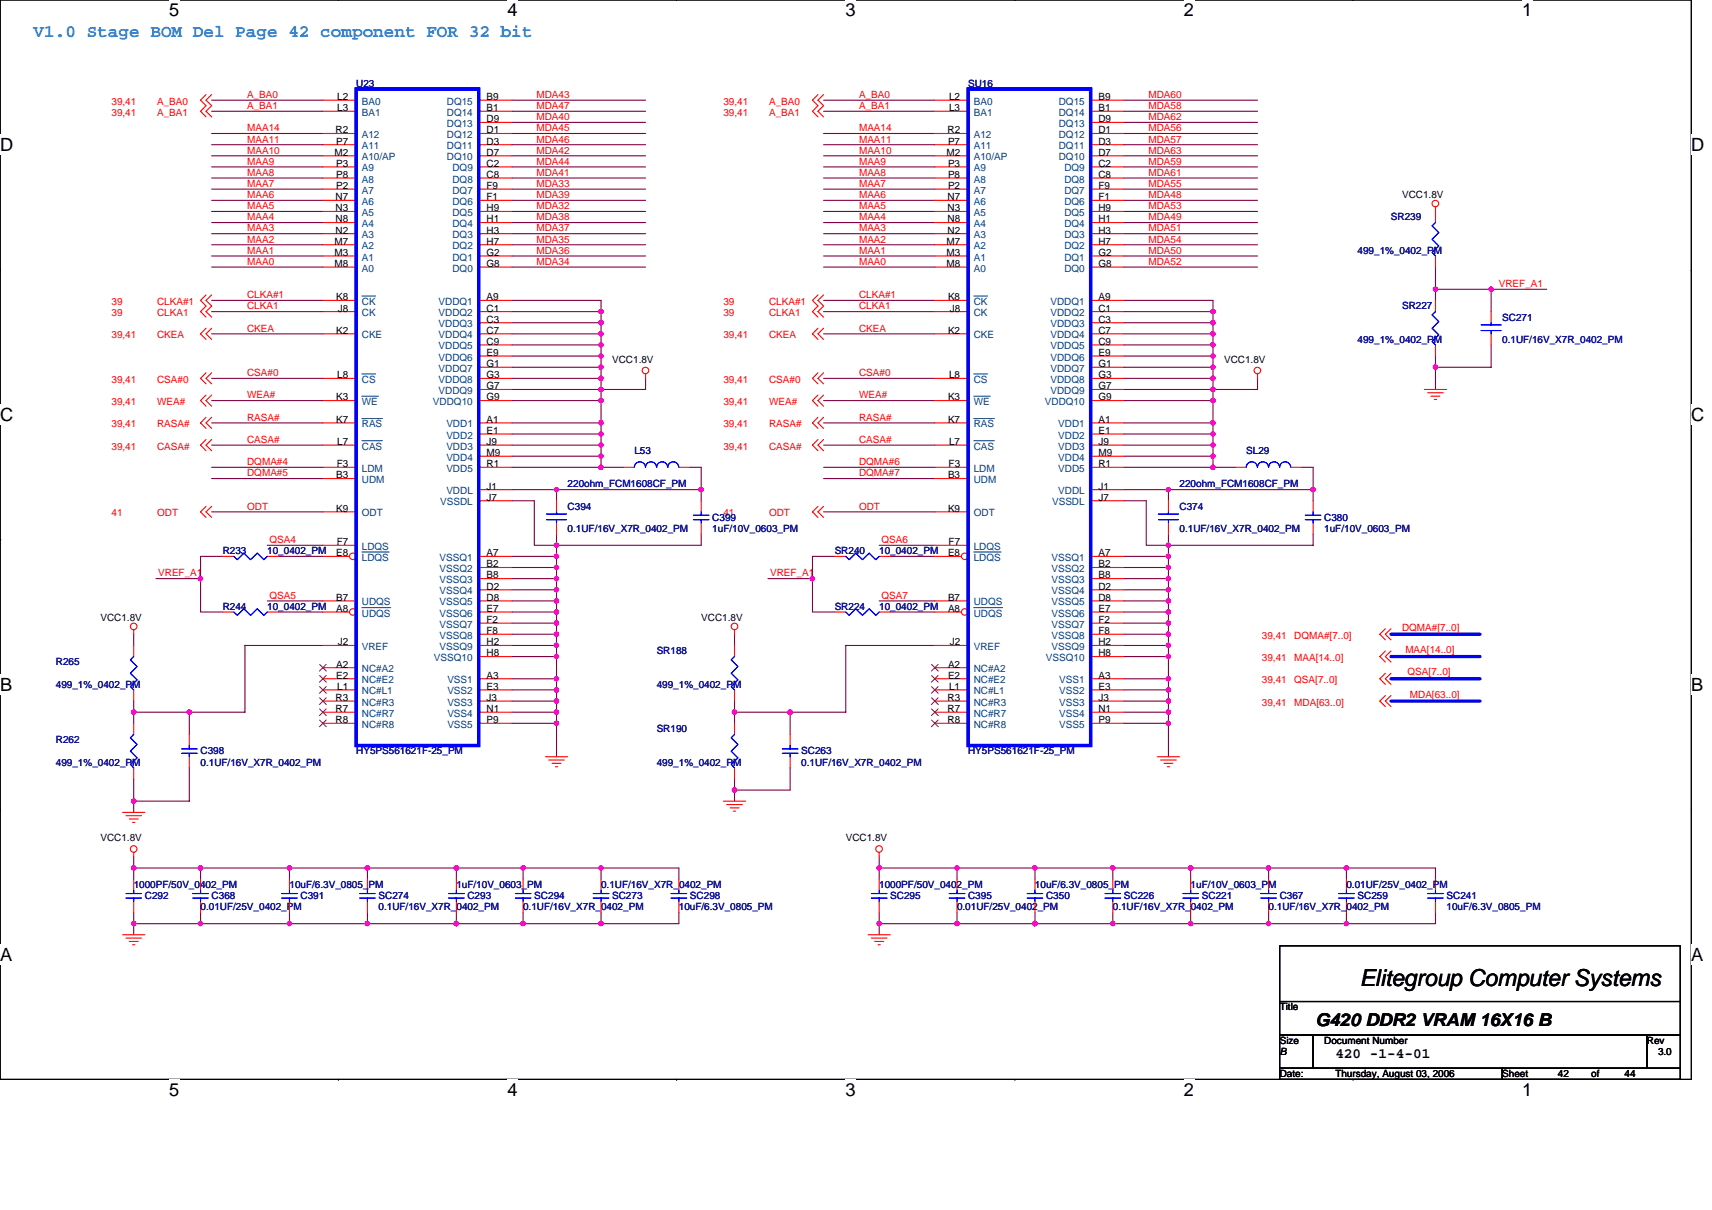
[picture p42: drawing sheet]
<svg xmlns="http://www.w3.org/2000/svg" width="297mm" height="210mm" viewBox="0 0 297 210" stroke-linecap="round" stroke-linejoin="round" font-family="sans-serif">
<defs><g id="words">
<text font-size="4" x="235.9" y="171">Elitegroup Computer Systems</text>
<g font-size="3.2">
<text x="29.4" y="2.8">5</text>
<text x="88" y="2.8">4</text>
<text x="146.7" y="2.8">3</text>
<text x="205.4" y="2.8">2</text>
<text x="264.1" y="2.8">1</text>
<text x="0" y="26.2">D</text>
<text x="293.5" y="26.2">D</text>
<text x="0" y="73">C</text>
<text x="293.5" y="73">C</text>
<text x="0" y="119.8">B</text>
<text x="293.5" y="119.8">B</text>
<text x="0" y="166.6">A</text>
<text x="293.5" y="166.6">A</text>
<text x="29.4" y="190.1">5</text>
<text x="88" y="190.1">4</text>
<text x="146.7" y="190.1">3</text>
<text x="205.4" y="190.1">2</text>
<text x="264.1" y="190.1">1</text>
</g>
<text font-size="3.1" fill="#0080ff" x="5.8" y="6.4">V1.0 Stage BOM Del Page 42 component FOR 32 bit</text>
<text font-size="3.1" x="228.2" y="177.9">G420 DDR2 VRAM 16X16 B</text>
<text font-size="2.5" x="231.7" y="183.6">420 -1-4-01</text>
<g font-size="1.7" fill="#f00">
<text x="42.9" y="17">A_BA0</text>
<text x="93.1" y="17">MDA43</text>
<text x="149.1" y="17">A_BA0</text>
<text x="199.3" y="17">MDA60</text>
<text x="19.3" y="18.1">39,41</text>
<text x="19.3" y="20.1">39,41</text>
<text x="27.3" y="18.1">A_BA0</text>
<text x="27.3" y="20.1">A_BA1</text>
<text x="42.9" y="18.9">A_BA1</text>
<text x="42.9" y="22.8">MAA14</text>
<text x="93.1" y="22.8">MDA45</text>
<text x="93.1" y="20.8">MDA40</text>
<text x="93.1" y="18.9">MDA47</text>
<text x="125.5" y="18.1">39,41</text>
<text x="125.5" y="20.1">39,41</text>
<text x="133.4" y="18.1">A_BA0</text>
<text x="133.4" y="20.1">A_BA1</text>
<text x="149.1" y="18.9">A_BA1</text>
<text x="149.1" y="22.8">MAA14</text>
<text x="199.3" y="22.8">MDA56</text>
<text x="199.3" y="20.8">MDA62</text>
<text x="199.3" y="18.9">MDA58</text>
<text x="42.9" y="26.6">MAA10</text>
<text x="42.9" y="28.6">MAA9</text>
<text x="42.9" y="24.7">MAA11</text>
<text x="93.1" y="24.7">MDA46</text>
<text x="93.1" y="26.6">MDA42</text>
<text x="93.1" y="28.6">MDA44</text>
<text x="149.1" y="26.6">MAA10</text>
<text x="149.1" y="28.6">MAA9</text>
<text x="149.1" y="24.7">MAA11</text>
<text x="199.3" y="26.6">MDA63</text>
<text x="199.3" y="28.6">MDA59</text>
<text x="199.3" y="24.7">MDA57</text>
<text x="42.9" y="30.5">MAA8</text>
<text x="42.9" y="32.4">MAA7</text>
<text x="42.9" y="34.4">MAA6</text>
<text x="93.1" y="34.4">MDA39</text>
<text x="93.1" y="32.4">MDA33</text>
<text x="93.1" y="30.5">MDA41</text>
<text x="149.1" y="30.5">MAA8</text>
<text x="149.1" y="32.4">MAA7</text>
<text x="149.1" y="34.4">MAA6</text>
<text x="199.3" y="30.5">MDA61</text>
<text x="199.3" y="32.4">MDA55</text>
<text x="199.3" y="34.4">MDA48</text>
<text x="42.9" y="40.2">MAA3</text>
<text x="42.9" y="38.2">MAA4</text>
<text x="42.9" y="36.3">MAA5</text>
<text x="93.1" y="36.3">MDA32</text>
<text x="93.1" y="38.2">MDA38</text>
<text x="93.1" y="40.2">MDA37</text>
<text x="149.1" y="40.2">MAA3</text>
<text x="149.1" y="38.2">MAA4</text>
<text x="149.1" y="36.3">MAA5</text>
<text x="199.3" y="36.3">MDA53</text>
<text x="199.3" y="38.2">MDA49</text>
<text x="199.3" y="40.2">MDA51</text>
<text x="42.9" y="42.1">MAA2</text>
<text x="42.9" y="44">MAA1</text>
<text x="42.9" y="46">MAA0</text>
<text x="93.1" y="44">MDA36</text>
<text x="93.1" y="42.1">MDA35</text>
<text x="93.1" y="46">MDA34</text>
<text x="149.1" y="42.1">MAA2</text>
<text x="149.1" y="44">MAA1</text>
<text x="149.1" y="46">MAA0</text>
<text x="199.3" y="44">MDA50</text>
<text x="199.3" y="42.1">MDA54</text>
<text x="199.3" y="46">MDA52</text>
<text x="19.3" y="52.9">39</text>
<text x="27.3" y="52.9">CLKA#1</text>
<text x="42.9" y="51.7">CLKA#1</text>
<text x="42.9" y="53.7">CLKA1</text>
<text x="125.5" y="52.9">39</text>
<text x="133.4" y="52.9">CLKA#1</text>
<text x="149.1" y="51.7">CLKA#1</text>
<text x="149.1" y="53.7">CLKA1</text>
<text x="260.1" y="49.8">VREF_A1</text>
<text x="19.3" y="54.8">39</text>
<text x="19.3" y="58.7">39,41</text>
<text x="27.3" y="54.8">CLKA1</text>
<text x="27.3" y="58.7">CKEA</text>
<text x="42.9" y="57.5">CKEA</text>
<text x="125.5" y="58.7">39,41</text>
<text x="125.5" y="54.8">39</text>
<text x="133.4" y="58.7">CKEA</text>
<text x="133.4" y="54.8">CLKA1</text>
<text x="149.1" y="57.5">CKEA</text>
<text x="42.9" y="65.3">CSA#0</text>
<text x="149.1" y="65.3">CSA#0</text>
<text x="19.3" y="66.4">39,41</text>
<text x="19.3" y="70.3">39,41</text>
<text x="27.3" y="66.4">CSA#0</text>
<text x="27.3" y="70.3">WEA#</text>
<text x="42.9" y="69.1">WEA#</text>
<text x="125.5" y="66.4">39,41</text>
<text x="125.5" y="70.3">39,41</text>
<text x="133.4" y="66.4">CSA#0</text>
<text x="133.4" y="70.3">WEA#</text>
<text x="149.1" y="69.1">WEA#</text>
<text x="19.3" y="74.1">39,41</text>
<text x="19.3" y="78">39,41</text>
<text x="27.3" y="74.1">RASA#</text>
<text x="27.3" y="78">CASA#</text>
<text x="42.9" y="73">RASA#</text>
<text x="42.9" y="76.8">CASA#</text>
<text x="125.5" y="74.1">39,41</text>
<text x="125.5" y="78">39,41</text>
<text x="133.4" y="74.1">RASA#</text>
<text x="133.4" y="78">CASA#</text>
<text x="149.1" y="73">RASA#</text>
<text x="149.1" y="76.8">CASA#</text>
<text x="42.9" y="80.7">DQMA#4</text>
<text x="42.9" y="82.6">DQMA#5</text>
<text x="149.1" y="80.7">DQMA#6</text>
<text x="149.1" y="82.6">DQMA#7</text>
<text x="19.3" y="89.6">41</text>
<text x="27.3" y="89.6">ODT</text>
<text x="42.9" y="88.4">ODT</text>
<text x="125.5" y="89.6">41</text>
<text x="133.4" y="89.6">ODT</text>
<text x="149.1" y="88.4">ODT</text>
<text x="46.8" y="94.2">QSA4</text>
<text x="152.9" y="94.2">QSA6</text>
<text x="27.4" y="100">VREF_A1</text>
<text x="133.6" y="100">VREF_A1</text>
<text x="46.8" y="103.9">QSA5</text>
<text x="152.9" y="103.9">QSA7</text>
<text x="218.9" y="110.8">39,41</text>
<text x="224.6" y="110.8">DQMA#[7..0]</text>
<text x="243.3" y="109.5">DQMA#[7..0]</text>
<text x="243.8" y="113.3">MAA[14..0]</text>
<text x="218.9" y="114.7">39,41</text>
<text x="218.9" y="118.5">39,41</text>
<text x="224.6" y="114.7">MAA[14..0]</text>
<text x="224.6" y="118.5">QSA[7..0]</text>
<text x="244.2" y="117.2">QSA[7..0]</text>
<text x="218.9" y="122.4">39,41</text>
<text x="224.6" y="122.4">MDA[63..0]</text>
<text x="244.6" y="121.1">MDA[63..0]</text>
</g>
<g font-size="1.7">
<text x="58.5" y="17.4">L2</text>
<text x="84.4" y="17.4">B9</text>
<text x="164.7" y="17.4">L2</text>
<text x="190.6" y="17.4">B9</text>
<text x="58.2" y="23.1">R2</text>
<text x="58.5" y="19.3">L3</text>
<text x="84.4" y="19.3">B1</text>
<text x="84.4" y="21.2">D9</text>
<text x="84.4" y="23.1">D1</text>
<text x="164.4" y="23.1">R2</text>
<text x="164.7" y="19.3">L3</text>
<text x="190.6" y="19.3">B1</text>
<text x="190.6" y="21.2">D9</text>
<text x="190.6" y="23.1">D1</text>
<text x="58.1" y="27">M2</text>
<text x="58.3" y="25.1">P7</text>
<text x="58.3" y="28.9">P3</text>
<text x="84.4" y="25.1">D3</text>
<text x="84.4" y="27">D7</text>
<text x="84.4" y="28.9">C2</text>
<text x="164.2" y="27">M2</text>
<text x="164.5" y="25.1">P7</text>
<text x="164.5" y="28.9">P3</text>
<text x="190.6" y="25.1">D3</text>
<text x="190.6" y="27">D7</text>
<text x="190.6" y="28.9">C2</text>
<text x="58.2" y="34.7">N7</text>
<text x="58.3" y="30.9">P8</text>
<text x="58.3" y="32.8">P2</text>
<text x="84.4" y="30.9">C8</text>
<text x="84.4" y="32.8">F9</text>
<text x="84.4" y="34.7">F1</text>
<text x="164.4" y="34.7">N7</text>
<text x="164.5" y="30.9">P8</text>
<text x="164.5" y="32.8">P2</text>
<text x="190.6" y="30.9">C8</text>
<text x="190.6" y="32.8">F9</text>
<text x="190.6" y="34.7">F1</text>
<text x="243.3" y="34.4">VCC1.8V</text>
<text x="58.2" y="36.7">N3</text>
<text x="58.2" y="38.6">N8</text>
<text x="58.2" y="40.5">N2</text>
<text x="84.4" y="36.7">H9</text>
<text x="84.4" y="38.6">H1</text>
<text x="84.4" y="40.5">H3</text>
<text x="164.4" y="36.7">N3</text>
<text x="164.4" y="38.6">N8</text>
<text x="164.4" y="40.5">N2</text>
<text x="190.6" y="36.7">H9</text>
<text x="190.6" y="38.6">H1</text>
<text x="190.6" y="40.5">H3</text>
<text x="58.1" y="46.3">M8</text>
<text x="58.1" y="44.4">M3</text>
<text x="58.1" y="42.4">M7</text>
<text x="84.4" y="42.4">H7</text>
<text x="84.4" y="44.4">G2</text>
<text x="84.4" y="46.3">G8</text>
<text x="164.2" y="46.3">M8</text>
<text x="164.2" y="44.4">M3</text>
<text x="164.2" y="42.4">M7</text>
<text x="190.6" y="42.4">H7</text>
<text x="190.6" y="44.4">G2</text>
<text x="190.6" y="46.3">G8</text>
<text x="58.3" y="52.1">K8</text>
<text x="84.4" y="52.1">A9</text>
<text x="164.5" y="52.1">K8</text>
<text x="190.6" y="52.1">A9</text>
<text x="58.3" y="57.9">K2</text>
<text x="58.6" y="54">J8</text>
<text x="84.4" y="54">C1</text>
<text x="84.4" y="56">C3</text>
<text x="84.4" y="57.9">C7</text>
<text x="84.4" y="59.8">C9</text>
<text x="164.5" y="57.9">K2</text>
<text x="164.8" y="54">J8</text>
<text x="190.6" y="54">C1</text>
<text x="190.6" y="56">C3</text>
<text x="190.6" y="57.9">C7</text>
<text x="190.6" y="59.8">C9</text>
<text x="58.5" y="65.6">L8</text>
<text x="84.4" y="61.7">E9</text>
<text x="84.4" y="63.7">G1</text>
<text x="84.4" y="65.6">G3</text>
<text x="106.2" y="62.9">VCC1.8V</text>
<text x="164.7" y="65.6">L8</text>
<text x="190.6" y="61.7">E9</text>
<text x="190.6" y="63.7">G1</text>
<text x="190.6" y="65.6">G3</text>
<text x="212.4" y="62.9">VCC1.8V</text>
<text x="58.3" y="69.5">K3</text>
<text x="84.4" y="67.5">G7</text>
<text x="84.4" y="69.5">G9</text>
<text x="164.5" y="69.5">K3</text>
<text x="190.6" y="67.5">G7</text>
<text x="190.6" y="69.5">G9</text>
<text x="58.3" y="73.3">K7</text>
<text x="58.5" y="77.2">L7</text>
<text x="84.4" y="73.3">A1</text>
<text x="84.4" y="75.3">E1</text>
<text x="84.4" y="77.2">J9</text>
<text x="164.5" y="73.3">K7</text>
<text x="164.7" y="77.2">L7</text>
<text x="190.6" y="73.3">A1</text>
<text x="190.6" y="75.3">E1</text>
<text x="190.6" y="77.2">J9</text>
<text x="58.3" y="83">B3</text>
<text x="58.4" y="81">F3</text>
<text x="84.4" y="79.1">M9</text>
<text x="84.4" y="81">R1</text>
<text x="164.5" y="83">B3</text>
<text x="164.6" y="81">F3</text>
<text x="190.6" y="79.1">M9</text>
<text x="190.6" y="81">R1</text>
<text x="58.3" y="88.8">K9</text>
<text x="84.4" y="86.8">J7</text>
<text x="84.4" y="84.9">J1</text>
<text x="164.5" y="88.8">K9</text>
<text x="190.6" y="86.8">J7</text>
<text x="190.6" y="84.9">J1</text>
<text x="58.4" y="94.6">F7</text>
<text x="164.6" y="94.6">F7</text>
<text x="58.3" y="96.5">E8</text>
<text x="84.4" y="96.5">A7</text>
<text x="84.4" y="98.4">B2</text>
<text x="84.4" y="100.4">B8</text>
<text x="164.5" y="96.5">E8</text>
<text x="190.6" y="96.5">A7</text>
<text x="190.6" y="98.4">B2</text>
<text x="190.6" y="100.4">B8</text>
<text x="17.4" y="107.7">VCC1.8V</text>
<text x="58.3" y="106.2">A8</text>
<text x="58.3" y="104.2">B7</text>
<text x="84.4" y="102.3">D2</text>
<text x="84.4" y="104.2">D8</text>
<text x="84.4" y="106.2">E7</text>
<text x="121.7" y="107.7">VCC1.8V</text>
<text x="164.5" y="106.2">A8</text>
<text x="164.5" y="104.2">B7</text>
<text x="190.6" y="102.3">D2</text>
<text x="190.6" y="104.2">D8</text>
<text x="190.6" y="106.2">E7</text>
<text x="58.6" y="112">J2</text>
<text x="84.4" y="108.1">F2</text>
<text x="84.4" y="110">F8</text>
<text x="84.4" y="112">H2</text>
<text x="84.4" y="113.9">H8</text>
<text x="164.8" y="112">J2</text>
<text x="190.6" y="108.1">F2</text>
<text x="190.6" y="110">F8</text>
<text x="190.6" y="112">H2</text>
<text x="190.6" y="113.9">H8</text>
<text x="58.3" y="115.8">A2</text>
<text x="58.3" y="117.7">E2</text>
<text x="58.5" y="119.7">L1</text>
<text x="84.4" y="117.7">A3</text>
<text x="84.4" y="119.7">E3</text>
<text x="164.5" y="115.8">A2</text>
<text x="164.5" y="117.7">E2</text>
<text x="164.7" y="119.7">L1</text>
<text x="190.6" y="117.7">A3</text>
<text x="190.6" y="119.7">E3</text>
<text x="58.2" y="125.5">R8</text>
<text x="58.2" y="121.6">R3</text>
<text x="58.2" y="123.5">R7</text>
<text x="84.4" y="121.6">J3</text>
<text x="84.4" y="123.5">N1</text>
<text x="84.4" y="125.5">P9</text>
<text x="164.4" y="125.5">R8</text>
<text x="164.4" y="121.6">R3</text>
<text x="164.4" y="123.5">R7</text>
<text x="190.6" y="121.6">J3</text>
<text x="190.6" y="123.5">N1</text>
<text x="190.6" y="125.5">P9</text>
<text x="17.4" y="145.9">VCC1.8V</text>
<text x="146.7" y="145.9">VCC1.8V</text>
<text x="222" y="175.3">Title</text>
<text x="222" y="181.1">Size</text>
<text x="222" y="183">B</text>
<text x="229.8" y="181.1">Document Number</text>
<text x="285.7" y="181.1">Rev</text>
<text x="287.7" y="183">3.0</text>
<text x="222" y="186.9">Date:</text>
<text x="231.7" y="186.9">Thursday, August 03, 2006</text>
<text x="260.6" y="186.9">Sheet</text>
<text x="270.3" y="186.9">42</text>
<text x="276.1" y="186.9">of</text>
<text x="281.9" y="186.9">44</text>
</g>
<g font-size="1.7" fill="#000080">
<text x="61.8" y="15">U23</text>
<text x="168" y="15">SU16</text>
<text x="241.3" y="38.2">SR239</text>
<text x="235.5" y="44">499_1%_0402_PM</text>
<text x="243.3" y="53.7">SR227</text>
<text x="235.5" y="59.5">499_1%_0402_PM</text>
<text x="260.6" y="55.6">SC271</text>
<text x="260.6" y="59.5">0.1UF/16V_X7R_0402_PM</text>
<text x="110.1" y="78.8">L53</text>
<text x="216.2" y="78.8">SL29</text>
<text x="98.5" y="88.4">C394</text>
<text x="98.5" y="84.6">220ohm_FCM1608CF_PM</text>
<text x="204.7" y="88.4">C374</text>
<text x="204.7" y="84.6">220ohm_FCM1608CF_PM</text>
<text x="98.5" y="92.3">0.1UF/16V_X7R_0402_PM</text>
<text x="123.6" y="90.3">C399</text>
<text x="123.6" y="92.3">1uF/10V_0603_PM</text>
<text x="204.7" y="92.3">0.1UF/16V_X7R_0402_PM</text>
<text x="229.8" y="90.3">C380</text>
<text x="229.8" y="92.3">1uF/10V_0603_PM</text>
<text x="38.6" y="96.1">R233</text>
<text x="46.4" y="96.1">10_0402_PM</text>
<text x="144.8" y="96.1">SR240</text>
<text x="152.5" y="96.1">10_0402_PM</text>
<text x="38.6" y="105.8">R244</text>
<text x="46.4" y="105.8">10_0402_PM</text>
<text x="144.8" y="105.8">SR224</text>
<text x="152.5" y="105.8">10_0402_PM</text>
<text x="113.9" y="113.5">SR188</text>
<text x="9.7" y="115.4">R265</text>
<text x="9.7" y="119.3">499_1%_0402_PM</text>
<text x="113.9" y="119.3">499_1%_0402_PM</text>
<text x="9.7" y="128.9">R262</text>
<text x="34.8" y="130.9">C398</text>
<text x="61.8" y="130.9">HY5PS561621F-25_PM</text>
<text x="113.9" y="127">SR190</text>
<text x="139" y="130.9">SC263</text>
<text x="168" y="130.9">HY5PS561621F-25_PM</text>
<text x="9.7" y="132.8">499_1%_0402_PM</text>
<text x="34.8" y="132.8">0.1UF/16V_X7R_0402_PM</text>
<text x="113.9" y="132.8">499_1%_0402_PM</text>
<text x="139" y="132.8">0.1UF/16V_X7R_0402_PM</text>
<text x="23.2" y="154.1">1000PF/50V_0402_PM</text>
<text x="25.1" y="156">C292</text>
<text x="36.7" y="156">C368</text>
<text x="50.2" y="154.1">10uF/6.3V_0805_PM</text>
<text x="52.2" y="156">C391</text>
<text x="65.7" y="156">SC274</text>
<text x="79.2" y="154.1">1uF/10V_0603_PM</text>
<text x="81.1" y="156">C293</text>
<text x="92.7" y="156">SC294</text>
<text x="104.3" y="154.1">0.1UF/16V_X7R_0402_PM</text>
<text x="106.2" y="156">SC273</text>
<text x="119.7" y="156">SC298</text>
<text x="152.5" y="154.1">1000PF/50V_0402_PM</text>
<text x="154.5" y="156">SC295</text>
<text x="168" y="156">C395</text>
<text x="179.6" y="154.1">10uF/6.3V_0805_PM</text>
<text x="181.5" y="156">C350</text>
<text x="195" y="156">SC226</text>
<text x="206.6" y="154.1">1uF/10V_0603_PM</text>
<text x="208.5" y="156">SC221</text>
<text x="222" y="156">C367</text>
<text x="233.6" y="154.1">0.01UF/25V_0402_PM</text>
<text x="235.5" y="156">SC259</text>
<text x="251" y="156">SC241</text>
<text x="34.8" y="157.9">0.01UF/25V_0402_PM</text>
<text x="65.7" y="157.9">0.1UF/16V_X7R_0402_PM</text>
<text x="90.8" y="157.9">0.1UF/16V_X7R_0402_PM</text>
<text x="117.8" y="157.9">10uF/6.3V_0805_PM</text>
<text x="166" y="157.9">0.01UF/25V_0402_PM</text>
<text x="193.1" y="157.9">0.1UF/16V_X7R_0402_PM</text>
<text x="220.1" y="157.9">0.1UF/16V_X7R_0402_PM</text>
<text x="251" y="157.9">10uF/6.3V_0805_PM</text>
</g>
<g font-size="1.7" fill="#004080">
<text x="62.8" y="20.1">BA1</text>
<text x="62.8" y="18.2">BA0</text>
<text x="62.8" y="23.9">A12</text>
<text x="77.5" y="20.1">DQ14</text>
<text x="77.5" y="22">DQ13</text>
<text x="77.5" y="23.9">DQ12</text>
<text x="77.5" y="18.2">DQ15</text>
<text x="168.9" y="20.1">BA1</text>
<text x="168.9" y="18.2">BA0</text>
<text x="168.9" y="23.9">A12</text>
<text x="183.7" y="20.1">DQ14</text>
<text x="183.7" y="22">DQ13</text>
<text x="183.7" y="23.9">DQ12</text>
<text x="183.7" y="18.2">DQ15</text>
<text x="62.8" y="25.9">A11</text>
<text x="62.8" y="27.8">A10/AP</text>
<text x="62.8" y="29.7">A9</text>
<text x="77.5" y="25.9">DQ11</text>
<text x="77.5" y="27.8">DQ10</text>
<text x="78.5" y="29.7">DQ9</text>
<text x="168.9" y="25.9">A11</text>
<text x="168.9" y="27.8">A10/AP</text>
<text x="168.9" y="29.7">A9</text>
<text x="183.7" y="25.9">DQ11</text>
<text x="183.7" y="27.8">DQ10</text>
<text x="184.7" y="29.7">DQ9</text>
<text x="62.8" y="31.7">A8</text>
<text x="62.8" y="33.6">A7</text>
<text x="62.8" y="35.5">A6</text>
<text x="78.5" y="31.7">DQ8</text>
<text x="78.5" y="33.6">DQ7</text>
<text x="78.5" y="35.5">DQ6</text>
<text x="168.9" y="31.7">A8</text>
<text x="168.9" y="33.6">A7</text>
<text x="168.9" y="35.5">A6</text>
<text x="184.7" y="31.7">DQ8</text>
<text x="184.7" y="33.6">DQ7</text>
<text x="184.7" y="35.5">DQ6</text>
<text x="62.8" y="37.5">A5</text>
<text x="62.8" y="39.4">A4</text>
<text x="62.8" y="41.3">A3</text>
<text x="78.5" y="37.5">DQ5</text>
<text x="78.5" y="39.4">DQ4</text>
<text x="78.5" y="41.3">DQ3</text>
<text x="168.9" y="37.5">A5</text>
<text x="168.9" y="39.4">A4</text>
<text x="168.9" y="41.3">A3</text>
<text x="184.7" y="37.5">DQ5</text>
<text x="184.7" y="39.4">DQ4</text>
<text x="184.7" y="41.3">DQ3</text>
<text x="62.8" y="47.1">A0</text>
<text x="62.8" y="45.2">A1</text>
<text x="62.8" y="43.2">A2</text>
<text x="78.5" y="43.2">DQ2</text>
<text x="78.5" y="45.2">DQ1</text>
<text x="78.5" y="47.1">DQ0</text>
<text x="168.9" y="47.1">A0</text>
<text x="168.9" y="45.2">A1</text>
<text x="168.9" y="43.2">A2</text>
<text x="184.7" y="43.2">DQ2</text>
<text x="184.7" y="45.2">DQ1</text>
<text x="184.7" y="47.1">DQ0</text>
<text x="62.8" y="52.9">CK</text>
<text x="76.1" y="52.9">VDDQ1</text>
<text x="168.9" y="52.9">CK</text>
<text x="182.3" y="52.9">VDDQ1</text>
<text x="62.8" y="58.7">CKE</text>
<text x="62.8" y="54.8">CK</text>
<text x="76.1" y="54.8">VDDQ2</text>
<text x="76.1" y="56.8">VDDQ3</text>
<text x="76.1" y="58.7">VDDQ4</text>
<text x="168.9" y="58.7">CKE</text>
<text x="168.9" y="54.8">CK</text>
<text x="182.3" y="54.8">VDDQ2</text>
<text x="182.3" y="56.8">VDDQ3</text>
<text x="182.3" y="58.7">VDDQ4</text>
<text x="76.1" y="60.6">VDDQ5</text>
<text x="76.1" y="62.5">VDDQ6</text>
<text x="76.1" y="64.5">VDDQ7</text>
<text x="182.3" y="60.6">VDDQ5</text>
<text x="182.3" y="62.5">VDDQ6</text>
<text x="182.3" y="64.5">VDDQ7</text>
<text x="62.8" y="66.4">CS</text>
<text x="62.8" y="70.3">WE</text>
<text x="75.1" y="70.3">VDDQ10</text>
<text x="76.1" y="66.4">VDDQ8</text>
<text x="76.1" y="68.3">VDDQ9</text>
<text x="168.9" y="66.4">CS</text>
<text x="168.9" y="70.3">WE</text>
<text x="181.3" y="70.3">VDDQ10</text>
<text x="182.3" y="66.4">VDDQ8</text>
<text x="182.3" y="68.3">VDDQ9</text>
<text x="62.8" y="74.1">RAS</text>
<text x="62.8" y="78">CAS</text>
<text x="77.4" y="74.1">VDD1</text>
<text x="77.4" y="76.1">VDD2</text>
<text x="77.4" y="78">VDD3</text>
<text x="168.9" y="74.1">RAS</text>
<text x="168.9" y="78">CAS</text>
<text x="183.6" y="74.1">VDD1</text>
<text x="183.6" y="76.1">VDD2</text>
<text x="183.6" y="78">VDD3</text>
<text x="62.8" y="81.9">LDM</text>
<text x="62.8" y="83.8">UDM</text>
<text x="77.4" y="79.9">VDD4</text>
<text x="77.4" y="81.9">VDD5</text>
<text x="168.9" y="81.9">LDM</text>
<text x="168.9" y="83.8">UDM</text>
<text x="183.6" y="79.9">VDD4</text>
<text x="183.6" y="81.9">VDD5</text>
<text x="62.8" y="89.6">ODT</text>
<text x="76.4" y="87.7">VSSDL</text>
<text x="77.4" y="85.7">VDDL</text>
<text x="168.9" y="89.6">ODT</text>
<text x="182.5" y="87.7">VSSDL</text>
<text x="183.6" y="85.7">VDDL</text>
<text x="62.8" y="95.4">LDQS</text>
<text x="168.9" y="95.4">LDQS</text>
<text x="62.8" y="97.3">LDQS</text>
<text x="76.3" y="97.3">VSSQ1</text>
<text x="76.3" y="99.2">VSSQ2</text>
<text x="76.3" y="101.2">VSSQ3</text>
<text x="168.9" y="97.3">LDQS</text>
<text x="182.4" y="97.3">VSSQ1</text>
<text x="182.4" y="99.2">VSSQ2</text>
<text x="182.4" y="101.2">VSSQ3</text>
<text x="62.8" y="107">UDQS</text>
<text x="62.8" y="105">UDQS</text>
<text x="76.3" y="103.1">VSSQ4</text>
<text x="76.3" y="105">VSSQ5</text>
<text x="76.3" y="107">VSSQ6</text>
<text x="168.9" y="107">UDQS</text>
<text x="168.9" y="105">UDQS</text>
<text x="182.4" y="103.1">VSSQ4</text>
<text x="182.4" y="105">VSSQ5</text>
<text x="182.4" y="107">VSSQ6</text>
<text x="62.8" y="112.8">VREF</text>
<text x="76.3" y="108.9">VSSQ7</text>
<text x="76.3" y="110.8">VSSQ8</text>
<text x="76.3" y="112.8">VSSQ9</text>
<text x="168.9" y="112.8">VREF</text>
<text x="182.4" y="108.9">VSSQ7</text>
<text x="182.4" y="110.8">VSSQ8</text>
<text x="182.4" y="112.8">VSSQ9</text>
<text x="62.8" y="116.6">NC#A2</text>
<text x="62.8" y="118.5">NC#E2</text>
<text x="75.3" y="114.7">VSSQ10</text>
<text x="77.6" y="118.5">VSS1</text>
<text x="168.9" y="116.6">NC#A2</text>
<text x="168.9" y="118.5">NC#E2</text>
<text x="181.5" y="114.7">VSSQ10</text>
<text x="183.8" y="118.5">VSS1</text>
<text x="62.8" y="120.5">NC#L1</text>
<text x="62.8" y="122.4">NC#R3</text>
<text x="62.8" y="124.3">NC#R7</text>
<text x="77.6" y="120.5">VSS2</text>
<text x="77.6" y="122.4">VSS3</text>
<text x="77.6" y="124.3">VSS4</text>
<text x="168.9" y="120.5">NC#L1</text>
<text x="168.9" y="122.4">NC#R3</text>
<text x="168.9" y="124.3">NC#R7</text>
<text x="183.8" y="120.5">VSS2</text>
<text x="183.8" y="122.4">VSS3</text>
<text x="183.8" y="124.3">VSS4</text>
<text x="62.8" y="126.3">NC#R8</text>
<text x="77.6" y="126.3">VSS5</text>
<text x="168.9" y="126.3">NC#R8</text>
<text x="183.8" y="126.3">VSS5</text>
</g>
</g></defs>
<path d="M0 0h293.5v187.2h-293.5z" fill="none" stroke="#000" stroke-width=".19"/>
<g fill="#fff">
<path d="M29.4 0h1.7v3.5h-1.7z"/>
<path d="M29.4 187.2h1.7v3.6h-1.7z"/>
</g>
<path d="M58.7 0h.1M58.7 187.2h.1" fill="none" stroke="#000" stroke-width=".19"/>
<g fill="#fff">
<path d="M88.1 0h1.7v3.5h-1.7z"/>
<path d="M88.1 187.2h1.7v3.6h-1.7z"/>
</g>
<path d="M117.4 0h.1M117.4 187.2h.1" fill="none" stroke="#000" stroke-width=".19"/>
<g fill="#fff">
<path d="M146.7 0h1.8v3.5h-1.8z"/>
<path d="M146.7 187.2h1.8v3.6h-1.8z"/>
</g>
<path d="M176.1 0h.1M176.1 187.2h.1" fill="none" stroke="#000" stroke-width=".19"/>
<g fill="#fff">
<path d="M205.4 0h1.8v3.5h-1.8z"/>
<path d="M205.4 187.2h1.8v3.6h-1.8z"/>
</g>
<path d="M234.8 0h.1M234.8 187.2h.1" fill="none" stroke="#000" stroke-width=".19"/>
<g fill="#fff">
<path d="M264.1 0h1.7v3.5h-1.7z"/>
<path d="M264.1 187.2h1.7v3.6h-1.7z"/>
<path d="M0 23.4h2.3v3.5h-2.3z"/>
<path d="M293.5 23.4h2.2v3.5h-2.2z"/>
<path d="M0 70.2h2.3v3.5h-2.3z"/>
<path d="M293.5 70.2h2.2v3.5h-2.2z"/>
</g>
<path d="M0 46.8h.1M293.5 46.8h.1" fill="none" stroke="#000" stroke-width=".19"/>
<g fill="#fff">
<path d="M0 117h2.1v3.5h-2.1z"/>
<path d="M293.5 117h2v3.5h-2z"/>
</g>
<path d="M0 93.6h.1M293.5 93.6h.1" fill="none" stroke="#000" stroke-width=".19"/>
<path d="M0 93.6h.1" fill="none" stroke="#000" stroke-width=".17"/>
<g fill="#fff">
<path d="M0 163.8h2.2v3.5h-2.2z"/>
<path d="M293.4 163.8h2.2v3.5h-2.2z"/>
</g>
<path d="M0 140.4h.1M293.5 140.4h.1M222 164.1h69.5v9.6h-69.5zM222 173.7h69.5v5.8h-69.5zM222 179.5h5.8v5.8h-5.8zM227.8 179.5h57.9v5.8h-57.9zM285.7 179.5h5.8v5.8h-5.8zM222 185.3h38.6v1.9h-38.6zM260.6 185.3h30.9v1.9h-30.9z" fill="none" stroke="#000" stroke-width=".19"/>
<g fill="none" stroke="#800040" stroke-width=".19">
<path d="M36.7 19.3h19.3M36.7 17.4h19.3M88.8 19.3h23.2M88.8 17.4h23.2M142.9 19.3h19.3M142.9 17.4h19.3M195 19.3h23.2M195 17.4h23.2M36.7 38.6h19.3M36.7 36.7h19.3M36.7 30.9h19.3M36.7 32.8h19.3"/>
<path d="M36.7 27h19.3M36.7 29h19.3M36.7 25.1h19.3M36.7 34.8h19.3M36.7 23.2h19.3M88.8 38.6h23.2M88.8 36.7h23.2M88.8 30.9h23.2M88.8 32.8h23.2M88.8 27h23.2M88.8 29h23.2M88.8 25.1h23.2"/>
<path d="M88.8 34.8h23.2M88.8 23.2h23.2M88.8 21.2h23.2M142.9 38.6h19.3M142.9 36.7h19.3M142.9 30.9h19.3M142.9 32.8h19.3M142.9 27h19.3M142.9 29h19.3M142.9 25.1h19.3M142.9 34.8h19.3M142.9 23.2h19.3"/>
<path d="M195 38.6h23.2M195 36.7h23.2M195 30.9h23.2M195 32.8h23.2M195 27h23.2M195 29h23.2M195 25.1h23.2M195 34.8h23.2M195 23.2h23.2M195 21.2h23.2M36.7 42.5h19.3M36.7 44.4h19.3"/>
<path d="M36.7 46.3h19.3M36.7 40.5h19.3M36.7 57.9h19.3M36.7 54.1h19.3M36.7 52.1h19.3M88.8 42.5h23.2M88.8 44.4h23.2M88.8 46.3h23.2M88.8 40.5h23.2M88.8 57.9h15.5M88.8 54.1h15.5M88.8 56h15.5"/>
<path d="M88.8 59.8h15.5M88.8 52.1h15.5v29M142.9 42.5h19.3M142.9 44.4h19.3M142.9 46.3h19.3M142.9 40.5h19.3M142.9 57.9h19.3M142.9 54.1h19.3M142.9 52.1h19.3M195 42.5h23.2M195 44.4h23.2M195 46.3h23.2"/>
<path d="M195 40.5h23.2M195 57.9h15.5M195 54.1h15.5M195 56h15.5M195 59.8h15.5M195 52.1h15.5v29M249.1 46.3v5.8M249.1 50.2h19.3M258.7 59.8v3.9h-9.6v-1.9M258.7 50.2v3.9M36.7 65.6h19.3M36.7 69.5h19.3"/>
<path d="M36.7 73.4h19.3M36.7 77.2h19.3M88.8 65.6h15.5M88.8 69.5h15.5M88.8 73.4h15.5M88.8 63.7h15.5M88.8 61.8h15.5M88.8 79.1h15.5M88.8 75.3h15.5M88.8 77.2h15.5M112 65.6v2h-23.2M142.9 65.6h19.3"/>
<path d="M142.9 69.5h19.3M142.9 73.4h19.3M142.9 77.2h19.3M195 65.6h15.5M195 69.5h15.5M195 73.4h15.5M195 63.7h15.5M195 61.8h15.5M195 79.1h15.5M195 75.3h15.5M195 77.2h15.5M218.2 65.6v2h-23.2"/>
<path d="M249.1 63.7v3.9M36.7 81.1h19.3M36.7 83h19.3M36.7 88.8h19.3M38.6 96.5h-3.8v3.9M46.4 94.6h9.6M48.3 96.5h7.7M88.8 86.9h3.9v7.7h3.9M88.8 81.1h19.3M88.8 84.9h32.9M96.6 94.6v1.9h-7.8M96.6 96.5v1.9h-7.8"/>
<path d="M96.6 98.4v2h-7.8M96.6 84.9v2M96.6 92.7v1.9M119.7 81.1h2v5.8M121.7 92.7v1.9h-25.1M142.9 81.1h19.3M142.9 83h19.3M142.9 88.8h19.3M144.8 96.5h-3.8v3.9M152.5 94.6h9.7M154.5 96.5h7.7M195 86.9h3.9v7.7h28.9v-1.9"/>
<path d="M195 81.1h19.3M195 84.9h7.7M195 98.4h7.7M195 96.5h7.7M202.7 84.9h25.1v2M202.7 84.9v2M202.7 92.7v38.6M225.9 81.1h1.9v3.8M23.2 110v2M27.1 100.4h7.7M34.8 100.4v5.8h3.8M46.4 104.2h9.6"/>
<path d="M48.3 106.2h7.7M56 112h-13.5v11.5h-19.3M88.8 110h7.8M88.8 106.2h7.8M88.8 108.1h7.8M88.8 117.8h7.8M88.8 104.2h7.8M88.8 113.9h7.8M88.8 112h7.8M88.8 102.3h7.8M88.8 119.7h7.8M96.6 100.4v30.9"/>
<path d="M127.4 110v2M133.2 100.4h7.8M141 100.4v5.8h3.8M152.5 104.2h9.7M154.5 106.2h7.7M162.2 112h-15.5v11.5h-19.3M195 110h7.7M195 106.2h7.7M195 108.1h7.7M195 117.8h7.7M195 104.2h7.7M195 113.9h7.7"/>
<path d="M195 112h7.7M195 100.4h7.7M195 102.3h7.7M195 119.7h7.7M23.2 121.6v3.9M23.2 139v1.9M32.8 133.2v5.8h-9.6v-3.9M32.8 123.5v3.9M88.8 123.5h7.8M88.8 121.6h7.8M88.8 125.5h7.8M127.4 121.6v3.9"/>
<path d="M127.4 135.1v3.9M137.1 123.5v3.9M137.1 133.2v3.9h-9.7M195 123.5h7.7M195 121.6h7.7M195 125.5h7.7M23.2 150.6h94.6v1.9M23.2 148.6v3.9M23.2 158.3v3.9M34.8 150.6v1.9M34.8 158.3v1.9M50.2 150.6v1.9"/>
<path d="M50.2 158.3v1.9M63.8 150.6v1.9M63.8 158.3v1.9M79.2 150.6v1.9M79.2 158.3v1.9M90.8 150.6v1.9M90.8 158.3v1.9M104.3 150.6v1.9M104.3 158.3v1.9M117.8 158.3v1.9h-94.6M152.5 150.6h96.6v1.9M152.5 148.6v3.9"/>
<path d="M152.5 158.3v3.9M166 150.6v1.9M166 158.3v1.9M179.6 150.6v1.9M179.6 158.3v1.9M193.1 150.6v1.9M193.1 158.3v1.9M206.6 150.6v1.9M206.6 158.3v1.9M220.1 150.6v1.9M220.1 158.3v1.9M233.6 150.6v1.9"/>
<path d="M233.6 158.3v1.9M249.1 158.3v1.9h-96.6"/>
</g>
<g fill="#f0f" stroke="#f0f" stroke-width=".19">
<circle cx="96.5" cy="96.5" r=".38"/>
<circle cx="202.7" cy="121.6" r=".38"/>
<circle cx="96.5" cy="98.4" r=".38"/>
<circle cx="227.8" cy="84.9" r=".38"/>
<circle cx="202.7" cy="84.9" r=".38"/>
<circle cx="202.7" cy="94.6" r=".38"/>
<circle cx="202.7" cy="104.2" r=".38"/>
<circle cx="202.7" cy="102.3" r=".38"/>
<circle cx="202.7" cy="98.4" r=".38"/>
<circle cx="202.7" cy="100.4" r=".38"/>
<circle cx="210.4" cy="81.1" r=".38"/>
<circle cx="202.7" cy="106.2" r=".38"/>
<circle cx="202.7" cy="117.7" r=".38"/>
<circle cx="202.7" cy="113.9" r=".38"/>
<circle cx="202.7" cy="108.1" r=".38"/>
<circle cx="202.7" cy="125.5" r=".38"/>
<circle cx="202.7" cy="110" r=".38"/>
<circle cx="202.7" cy="111.9" r=".38"/>
<circle cx="202.7" cy="119.7" r=".38"/>
<circle cx="210.4" cy="57.9" r=".38"/>
<circle cx="210.4" cy="56" r=".38"/>
<circle cx="210.4" cy="54" r=".38"/>
<circle cx="210.4" cy="59.8" r=".38"/>
<circle cx="210.4" cy="79.1" r=".38"/>
<circle cx="210.4" cy="63.7" r=".38"/>
<circle cx="210.4" cy="65.6" r=".38"/>
<circle cx="210.4" cy="73.3" r=".38"/>
<circle cx="210.4" cy="67.6" r=".38"/>
<circle cx="210.4" cy="69.5" r=".38"/>
<circle cx="210.4" cy="77.2" r=".38"/>
<circle cx="210.4" cy="75.3" r=".38"/>
<circle cx="210.4" cy="61.8" r=".38"/>
<circle cx="152.5" cy="160.2" r=".38"/>
<circle cx="233.6" cy="160.2" r=".38"/>
<circle cx="220.1" cy="160.2" r=".38"/>
<circle cx="152.5" cy="150.6" r=".38"/>
<circle cx="193.1" cy="150.6" r=".38"/>
<circle cx="233.6" cy="150.6" r=".38"/>
<circle cx="206.6" cy="150.6" r=".38"/>
<circle cx="193.1" cy="160.2" r=".38"/>
<circle cx="202.7" cy="96.5" r=".38"/>
<circle cx="179.6" cy="160.2" r=".38"/>
<circle cx="166" cy="160.2" r=".38"/>
<circle cx="220.1" cy="150.6" r=".38"/>
<circle cx="206.6" cy="160.2" r=".38"/>
<circle cx="179.6" cy="150.6" r=".38"/>
<circle cx="166" cy="150.6" r=".38"/>
<circle cx="127.4" cy="137" r=".38"/>
<circle cx="202.7" cy="123.5" r=".38"/>
<circle cx="127.4" cy="123.5" r=".38"/>
<circle cx="96.5" cy="100.4" r=".38"/>
<circle cx="96.5" cy="121.6" r=".38"/>
<circle cx="34.8" cy="160.2" r=".38"/>
<circle cx="34.8" cy="150.6" r=".38"/>
<circle cx="121.6" cy="84.9" r=".38"/>
<circle cx="96.5" cy="84.9" r=".38"/>
<circle cx="96.5" cy="94.6" r=".38"/>
<circle cx="50.2" cy="160.2" r=".38"/>
<circle cx="104.3" cy="160.2" r=".38"/>
<circle cx="104.3" cy="150.6" r=".38"/>
<circle cx="96.5" cy="104.2" r=".38"/>
<circle cx="96.5" cy="102.3" r=".38"/>
<circle cx="104.3" cy="81.1" r=".38"/>
<circle cx="96.5" cy="106.2" r=".38"/>
<circle cx="96.5" cy="113.9" r=".38"/>
<circle cx="96.5" cy="117.7" r=".38"/>
<circle cx="96.5" cy="108.1" r=".38"/>
<circle cx="96.5" cy="110" r=".38"/>
<circle cx="96.5" cy="111.9" r=".38"/>
<circle cx="96.5" cy="125.5" r=".38"/>
<circle cx="96.5" cy="119.7" r=".38"/>
<circle cx="104.3" cy="57.9" r=".38"/>
<circle cx="104.3" cy="56" r=".38"/>
<circle cx="104.3" cy="54" r=".38"/>
<circle cx="104.3" cy="59.8" r=".38"/>
<circle cx="104.3" cy="79.1" r=".38"/>
<circle cx="104.3" cy="63.7" r=".38"/>
<circle cx="104.3" cy="65.6" r=".38"/>
<circle cx="104.3" cy="73.3" r=".38"/>
<circle cx="104.3" cy="67.6" r=".38"/>
<circle cx="104.3" cy="69.5" r=".38"/>
<circle cx="23.2" cy="150.6" r=".38"/>
<circle cx="104.3" cy="77.2" r=".38"/>
<circle cx="23.2" cy="160.2" r=".38"/>
<circle cx="90.8" cy="160.2" r=".38"/>
<circle cx="79.2" cy="160.2" r=".38"/>
<circle cx="63.7" cy="150.6" r=".38"/>
<circle cx="63.7" cy="160.2" r=".38"/>
<circle cx="79.2" cy="150.6" r=".38"/>
<circle cx="90.8" cy="150.6" r=".38"/>
<circle cx="50.2" cy="150.6" r=".38"/>
<circle cx="23.2" cy="139" r=".38"/>
<circle cx="104.3" cy="75.3" r=".38"/>
<circle cx="104.3" cy="61.8" r=".38"/>
<circle cx="96.5" cy="123.5" r=".38"/>
<circle cx="23.2" cy="123.5" r=".38"/>
<circle cx="32.9" cy="123.5" r=".38"/>
<circle cx="137.1" cy="123.5" r=".38"/>
<circle cx="34.8" cy="100.4" r=".38"/>
<circle cx="140.9" cy="100.4" r=".38"/>
<circle cx="249" cy="50.2" r=".38"/>
<circle cx="258.7" cy="50.2" r=".38"/>
<circle cx="249" cy="63.7" r=".38"/>
</g>
<path d="M241.3 113.9h15.5M241.3 110h15.5M241.3 117.8h15.5M241.3 121.6h15.5" fill="none" stroke="#00f" stroke-width=".57"/>
<g fill="none" stroke="#f00" stroke-width=".19">
<path d="M35.7 16.4l-.9 1 .9 .9-.9 1 .9 1M36.7 16.4l-1 1 1 .9-1 1 1 1M141.9 16.4l-.9 1 .9 .9-.9 1 .9 1M142.9 16.4l-1 1 1 .9-1 1 1 1M162.2 19.3h5.8M162.2 17.4h5.8M189.2 19.3h5.8M162.2 25.1h5.8M162.2 27h5.8M162.2 29h5.8M162.2 30.9h5.8M162.2 32.8h5.8"/>
<path d="M162.2 34.8h5.8M162.2 36.7h5.8M162.2 38.6h5.8M189.2 21.2h5.8M189.2 23.2h5.8M189.2 25.1h5.8M189.2 27h5.8M189.2 29h5.8M189.2 30.9h5.8M189.2 32.8h5.8M189.2 34.8h5.8M189.2 36.7h5.8"/>
<path d="M189.2 38.6h5.8M249.1 35.9v.8M35.7 51.2l-.9 .9 .9 1-.9 1 .9 .9M35.7 56.9l-.9 1 .9 1M36.7 51.2l-1 .9 1 1-1 1 1 .9M36.7 56.9l-1 1 1 1M141.9 56.9l-.9 1 .9 1M141.9 51.2l-.9 .9 .9 1-.9 1 .9 .9M142.9 56.9l-1 1 1 1M142.9 51.2l-1 .9 1 1-1 1 1 .9M162.2 40.5h5.8M162.2 42.5h5.8"/>
<path d="M162.2 44.4h5.8M162.2 46.3h5.8M162.2 57.9h5.8M162.2 54.1h5.8M162.2 52.1h5.8M189.2 40.5h5.8M189.2 42.5h5.8M189.2 44.4h5.8M189.2 46.3h5.8M189.2 57.9h5.8M189.2 54.1h5.8M189.2 52.1h5.8"/>
<path d="M189.2 56h5.8M189.2 59.8h5.8M249.1 52.1v2M249.1 59.8v2M258.7 54.1v1.9M258.7 57.9v1.9M35.7 64.7l-.9 .9 .9 1M35.7 68.5l-.9 1 .9 1M35.7 72.4l-.9 1 .9 .9M35.7 76.2l-.9 1 .9 1M36.7 64.7l-1 .9 1 1M36.7 68.5l-1 1 1 1"/>
<path d="M36.7 72.4l-1 1 1 .9M36.7 76.2l-1 1 1 1M112 64.9v.7M141.9 72.4l-.9 1 .9 .9M141.9 76.2l-.9 1 .9 1M141.9 64.7l-.9 .9 .9 1M141.9 68.5l-.9 1 .9 1M142.9 72.4l-1 1 1 .9M142.9 76.2l-1 1 1 1M142.9 64.7l-1 .9 1 1M142.9 68.5l-1 1 1 1M162.2 73.4h5.8"/>
<path d="M162.2 65.6h5.8M162.2 77.2h5.8M162.2 69.5h5.8M189.2 69.5h5.8M189.2 61.8h5.8M189.2 63.7h5.8M218.2 64.9v.7M247.1 67.6h3.9M247.7 68.1h2.7M248.3 68.7h1.5M248.9 69.3h.4M35.7 87.8l-.9 1 .9 1"/>
<path d="M36.7 87.8l-1 1 1 1M38.6 96.5h2M46.4 96.5h1.9M96.6 86.9v1.9M96.6 90.7v2M121.7 86.9v1.9M121.7 90.7v2M141.9 87.8l-.9 1 .9 1M142.9 87.8l-1 1 1 1M144.8 96.5h1.9M152.5 96.5h2M162.2 81.1h5.8"/>
<path d="M162.2 83h5.8M162.2 88.8h5.8M189.2 96.5h5.8M189.2 98.4h5.8M202.7 86.9v1.9M202.7 90.7v2M227.8 86.9v1.9M227.8 90.7v2M23.2 109.3v.7M23.2 112v1.9M23.2 119.7v1.9M127.4 109.3v.7"/>
<path d="M127.4 112v1.9M127.4 119.7v1.9M144.8 106.2h1.9M152.5 106.2h2M162.2 112h5.8M189.2 106.2h5.8M189.2 112h5.8M189.2 100.4h5.8M189.2 102.3h5.8M189.2 104.2h5.8M189.2 108.1h5.8M189.2 110h5.8"/>
<path d="M189.2 113.9h5.8M189.2 117.8h5.8M189.2 119.7h5.8M240.4 109.1l-1 .9 1 1M240.4 112.9l-1 1 1 1M240.4 116.8l-1 1 1 .9M241.3 109.1l-.9 .9 .9 1M241.3 112.9l-.9 1 .9 1M241.3 116.8l-.9 1 .9 .9M23.2 125.5v1.9M23.2 133.2v1.9M32.8 127.4v1.9"/>
<path d="M32.8 131.3v1.9M94.6 131.3h3.9M95.2 131.8h2.7M95.8 132.4h1.5M96.4 133h.3M125.5 139h3.9M126.1 139.6h2.7M127.4 125.5v1.9M127.4 133.2v1.9M189.2 121.6h5.8M189.2 123.5h5.8M189.2 125.5h5.8"/>
<path d="M200.8 131.3h3.9M201.4 131.8h2.7M202 132.4h1.5M202.5 133h.4M240.4 120.6l-1 1 1 1M241.3 120.6l-.9 1 .9 1M21.3 140.9h3.8M21.9 141.5h2.7M22.4 142.1h1.6M23 142.7h.4M23.2 147.9v.7M23.2 152.5v1.9"/>
<path d="M23.2 156.4v1.9M34.8 152.5v1.9M34.8 156.4v1.9M50.2 152.5v1.9M50.2 156.4v1.9M63.8 152.5v1.9M63.8 156.4v1.9M79.2 152.5v1.9M79.2 156.4v1.9M90.8 152.5v1.9M90.8 156.4v1.9M104.3 152.5v1.9"/>
<path d="M104.3 156.4v1.9M126.7 140.1h1.5M127.3 140.7h.3M152.5 147.9v.7M152.5 152.5v1.9M152.5 156.4v1.9M166 152.5v1.9M166 156.4v1.9M179.6 152.5v1.9M179.6 156.4v1.9M193.1 152.5v1.9M193.1 156.4v1.9"/>
<path d="M206.6 152.5v1.9M206.6 156.4v1.9M220.1 152.5v1.9M220.1 156.4v1.9M233.6 152.5v1.9M233.6 156.4v1.9M249.1 152.5v1.9M249.1 156.4v1.9M21.3 162.2h3.8M21.9 162.7h2.7M22.4 163.3h1.6M23 163.9h.4"/>
<path d="M150.6 162.2h3.9M151.2 162.7h2.7M151.8 163.3h1.5M152.4 163.9h.3"/>
<circle cx="249" cy="35.3" r=".57"/>
<circle cx="112" cy="64.3" r=".57"/>
<circle cx="218.2" cy="64.3" r=".57"/>
<circle cx="23.2" cy="108.7" r=".57"/>
<circle cx="127.4" cy="108.7" r=".57"/>
<circle cx="23.2" cy="147.3" r=".57"/>
<circle cx="152.5" cy="147.3" r=".57"/>
</g>
<g fill="none" stroke="#00f" stroke-width=".19">
<path d="M249.1 54.1l-.6 .5 1.1 1.2-1.1 1.1 1.1 1.2-1.1 1.2 .6 .5M257 57.3h3.5M257 56.4h3.5M258.7 56v.4M258.7 57.3v.6M40.6 96.5l.6 .6 1.1-1.2 1.2 1.2 1.1-1.2 1.2 1.2 .6-.6M94.8 90.1h3.5M94.8 89.2h3.5M96.6 88.8v.4M96.6 90.1v.6M120.3 90.1h2.7M120.3 89.4h2.7"/>
<path d="M121.7 88.8v.6M121.7 90.1v.6M146.7 96.5l.6 .6 1.2-1.2 1.1 1.2 1.2-1.2 1.2 1.2 .5-.6M201 90.1h3.5M201 89.2h3.5M202.7 88.8v.4M202.7 90.1v.6M226.5 90.1h2.7M226.5 89.4h2.7M227.8 88.8v.6M227.8 90.1v.6M23.2 113.9l-.6 .6 1.2 1.1-1.2 1.2 1.2 1.1-1.2 1.2 .6 .6"/>
<path d="M127.4 113.9l-.5 .6 1.1 1.1-1.1 1.2 1.1 1.1-1.1 1.2 .5 .6M146.7 106.2l.6 .5 1.2-1.1 1.1 1.1 1.2-1.1 1.2 1.1 .5-.5M23.2 127.4l-.6 .6 1.2 1.1-1.2 1.2 1.2 1.2-1.2 1.1 .6 .6M31.5 130.7h2.7M31.5 129.9h2.7M32.8 129.3v.6M32.8 130.7v.6M127.4 127.4l-.5 .6 1.1 1.1-1.1 1.2 1.1 1.2-1.1 1.1 .5 .6M21.9 155.8h2.7M21.9 155h2.7M23.2 154.4v.6M23.2 155.8v.6"/>
<path d="M33.4 155.8h2.7M33.4 155h2.7M34.8 154.4v.6M34.8 155.8v.6M48.9 155.8h2.7M48.9 155h2.7M50.2 154.4v.6M50.2 155.8v.6M62.4 155.8h2.7M62.4 155h2.7M63.8 154.4v.6M63.8 155.8v.6"/>
<path d="M77.8 155.8h2.7M77.8 155h2.7M79.2 154.4v.6M79.2 155.8v.6M89.4 155.8h2.7M89.4 155h2.7M90.8 154.4v.6M90.8 155.8v.6M102.9 155.8h2.7M102.9 155h2.7M104.3 154.4v.6M104.3 155.8v.6"/>
<path d="M151.2 155.8h2.7M151.2 155h2.7M152.5 154.4v.6M152.5 155.8v.6M164.7 155.8h2.7M164.7 155h2.7M166 154.4v.6M166 155.8v.6M178.2 155.8h2.7M178.2 155h2.7M179.6 154.4v.6M179.6 155.8v.6"/>
<path d="M191.7 155.8h2.7M191.7 155h2.7M193.1 154.4v.6M193.1 155.8v.6M205.2 155.8h2.7M205.2 155h2.7M206.6 154.4v.6M206.6 155.8v.6M218.8 155.8h2.7M218.8 155h2.7M220.1 154.4v.6M220.1 155.8v.6"/>
<path d="M232.3 155.8h2.7M232.3 155h2.7M233.6 154.4v.6M233.6 155.8v.6M247.7 155.8h2.7M247.7 155h2.7M249.1 154.4v.6M249.1 155.8v.6"/>
</g>
<path d="M168.9 51.4h2.5M168.9 72.6h3.6M168.9 64.9h2.5M168.9 76.5h3.6M168.9 68.7h2.9" fill="none" stroke="#004080" stroke-width=".17"/>
<circle cx="167.4" cy="106.2" r=".57" fill="#fff" stroke="#f00" stroke-width=".19"/>
<path d="M162.2 106.2h4.6M162.2 104.2h5.8" fill="none" stroke="#f00" stroke-width=".19"/>
<path d="M168.9 105.4h5.1" fill="none" stroke="#004080" stroke-width=".17"/>
<circle cx="167.4" cy="96.5" r=".57" fill="#fff" stroke="#f00" stroke-width=".19"/>
<g fill="none" stroke="#f00" stroke-width=".19">
<path d="M56 17.4h5.8M56 19.3h5.8M83.1 19.3h5.7M189.2 17.4h5.8M56 25.1h5.8M56 27h5.8M56 29h5.8M56 30.9h5.8M56 32.8h5.8M56 34.8h5.8M56 36.7h5.8M56 38.6h5.8"/>
<path d="M83.1 23.2h5.7M83.1 21.2h5.7M83.1 25.1h5.7M83.1 27h5.7M83.1 29h5.7M83.1 30.9h5.7M83.1 32.8h5.7M83.1 34.8h5.7M83.1 36.7h5.7M83.1 38.6h5.7M162.2 23.2h5.8M249.1 36.7v1.9"/>
<path d="M56 40.5h5.8M56 42.5h5.8M56 44.4h5.8M56 46.3h5.8M56 57.9h5.8M56 54.1h5.8M56 52.1h5.8M83.1 40.5h5.7M83.1 42.5h5.7M83.1 44.4h5.7M83.1 46.3h5.7M83.1 57.9h5.7"/>
<path d="M83.1 54.1h5.7M83.1 52.1h5.7M83.1 56h5.7M83.1 59.8h5.7M249.1 44.4v1.9M56 65.6h5.8M56 73.4h5.8M56 77.2h5.8M56 69.5h5.8M83.1 69.5h5.7M83.1 61.8h5.7M83.1 63.7h5.7"/>
<path d="M189.2 65.6h5.8M189.2 67.6h5.8M189.2 73.4h5.8M189.2 75.3h5.8M189.2 77.2h5.8M189.2 79.1h5.8M56 81.1h5.8M56 83h5.8M56 88.8h5.8M83.1 96.5h5.7M83.1 98.4h5.7M162.2 96.5h4.6"/>
<path d="M162.2 94.6h5.8M189.2 81.1h5.8M189.2 84.9h5.8M189.2 86.9h5.8M38.6 106.2h2M46.4 106.2h1.9M56 112h5.8M83.1 119.7h5.7M83.1 117.8h5.7M83.1 106.2h5.7M83.1 112h5.7M83.1 100.4h5.7"/>
<path d="M83.1 102.3h5.7M83.1 104.2h5.7M83.1 108.1h5.7M83.1 110h5.7M83.1 113.9h5.7M162.2 115.8h5.8M162.2 119.7h5.8M162.2 117.8h5.8M83.1 125.5h5.7M83.1 121.6h5.7M83.1 123.5h5.7M162.2 125.5h5.8"/>
<path d="M162.2 121.6h5.8M162.2 123.5h5.8M117.8 152.5v1.9M117.8 156.4v1.9"/>
</g>
<path d="M62.8 51.4h2.4M62.8 72.6h3.6M62.8 64.9h2.4M62.8 76.5h3.6M62.8 68.7h2.9M168.9 95.8h4.8" fill="none" stroke="#004080" stroke-width=".17"/>
<path d="M161.6 115.3l1.2 1.1M161.6 119.1l1.2 1.2M161.6 117.2l1.2 1.1M162.8 115.3l-1.2 1.1M162.8 119.1l-1.2 1.2M162.8 117.2l-1.2 1.1M161.6 124.9l1.2 1.2M161.6 121.1l1.2 1.1M161.6 123l1.2 1.1M162.8 124.9l-1.2 1.2M162.8 121.1l-1.2 1.1M162.8 123l-1.2 1.1" fill="none" stroke="#804000" stroke-width=".17"/>
<path d="M168 15.5h21.2v113.8h-21.2z" fill="none" stroke="#00f" stroke-width=".57"/>
<path d="M249.1 38.6l-.6 .6 1.1 1.1-1.1 1.2 1.1 1.2-1.1 1.1 .6 .6M40.6 106.2l.6 .5 1.1-1.1 1.2 1.1 1.1-1.1 1.2 1.1 .6-.5M116.4 155.8h2.7M116.4 155h2.7M117.8 154.4v.6M117.8 155.8v.6" fill="none" stroke="#00f" stroke-width=".19"/>
<circle cx="61.2" cy="106.2" r=".57" fill="#fff" stroke="#f00" stroke-width=".19"/>
<path d="M56 106.2h4.6M56 104.2h5.8" fill="none" stroke="#f00" stroke-width=".19"/>
<path d="M62.8 105.4h5" fill="none" stroke="#004080" stroke-width=".17"/>
<circle cx="61.2" cy="96.5" r=".57" fill="#fff" stroke="#f00" stroke-width=".19"/>
<g fill="none" stroke="#f00" stroke-width=".19">
<path d="M83.1 17.4h5.7M56 23.2h5.8M83.1 65.6h5.7M83.1 67.6h5.7M83.1 73.4h5.7M83.1 75.3h5.7M83.1 77.2h5.7M83.1 79.1h5.7M56 96.5h4.6M56 94.6h5.8M83.1 81.1h5.7M83.1 84.9h5.7"/>
<path d="M83.1 86.9h5.7M108.1 81.1h2M117.8 81.1h1.9M214.3 81.1h1.9M224 81.1h1.9M56 115.8h5.8M56 119.7h5.8M56 117.8h5.8M56 125.5h5.8M56 121.6h5.8M56 123.5h5.8M137.1 127.4v1.9"/>
<path d="M137.1 131.3v1.9"/>
</g>
<path d="M62.8 95.8h4.7" fill="none" stroke="#004080" stroke-width=".17"/>
<path d="M55.5 115.3l1.1 1.1M55.5 119.1l1.1 1.2M55.5 117.2l1.1 1.1M56.6 115.3l-1.2 1.1M56.6 119.1l-1.2 1.2M56.6 117.2l-1.2 1.1M55.5 124.9l1.1 1.2M55.5 121.1l1.1 1.1M55.5 123l1.1 1.1M56.6 124.9l-1.2 1.2M56.6 121.1l-1.2 1.1M56.6 123l-1.2 1.1" fill="none" stroke="#804000" stroke-width=".17"/>
<path d="M61.8 15.5h21.3v113.8h-21.3z" fill="none" stroke="#00f" stroke-width=".57"/>
<path d="M110.1 81a.97 .97 0 0 1 .9-.9 .97 .97 0 0 1 1 .9 .95 .95 0 0 1 1-.9 .95 .95 0 0 1 .9 .9M113.9 81a.96 .96 0 0 1 1-.9 .96 .96 0 0 1 1 .9 .95 .95 0 0 1 .9-.9 .95 .95 0 0 1 1 .9M216.2 81a.97 .97 0 0 1 1-.9 .97 .97 0 0 1 1 .9 .96 .96 0 0 1 .9-.9 .96 .96 0 0 1 1 .9 .95 .95 0 0 1 1-.9 .95 .95 0 0 1 .9 .9M222 81a.95 .95 0 0 1 1-.9 .95 .95 0 0 1 .9 .9M135.7 130.7h2.7M135.7 129.9h2.7M137.1 129.3v.6M137.1 130.7v.6" fill="none" stroke="#00f" stroke-width=".19"/>
<g fill="#f0f" stroke="#f0f" stroke-width=".19">
<circle cx="96.5" cy="96.5" r=".38"/>
<circle cx="202.7" cy="121.6" r=".38"/>
<circle cx="96.5" cy="98.4" r=".38"/>
<circle cx="227.8" cy="84.9" r=".38"/>
<circle cx="202.7" cy="84.9" r=".38"/>
<circle cx="202.7" cy="94.6" r=".38"/>
<circle cx="202.7" cy="104.2" r=".38"/>
<circle cx="202.7" cy="102.3" r=".38"/>
<circle cx="202.7" cy="98.4" r=".38"/>
<circle cx="202.7" cy="100.4" r=".38"/>
<circle cx="210.4" cy="81.1" r=".38"/>
<circle cx="202.7" cy="106.2" r=".38"/>
<circle cx="202.7" cy="117.7" r=".38"/>
<circle cx="202.7" cy="113.9" r=".38"/>
<circle cx="202.7" cy="108.1" r=".38"/>
<circle cx="202.7" cy="125.5" r=".38"/>
<circle cx="202.7" cy="110" r=".38"/>
<circle cx="202.7" cy="111.9" r=".38"/>
<circle cx="202.7" cy="119.7" r=".38"/>
<circle cx="210.4" cy="57.9" r=".38"/>
<circle cx="210.4" cy="56" r=".38"/>
<circle cx="210.4" cy="54" r=".38"/>
<circle cx="210.4" cy="59.8" r=".38"/>
<circle cx="210.4" cy="79.1" r=".38"/>
<circle cx="210.4" cy="63.7" r=".38"/>
<circle cx="210.4" cy="65.6" r=".38"/>
<circle cx="210.4" cy="73.3" r=".38"/>
<circle cx="210.4" cy="67.6" r=".38"/>
<circle cx="210.4" cy="69.5" r=".38"/>
<circle cx="210.4" cy="77.2" r=".38"/>
<circle cx="210.4" cy="75.3" r=".38"/>
<circle cx="210.4" cy="61.8" r=".38"/>
<circle cx="152.5" cy="160.2" r=".38"/>
<circle cx="233.6" cy="160.2" r=".38"/>
<circle cx="220.1" cy="160.2" r=".38"/>
<circle cx="152.5" cy="150.6" r=".38"/>
<circle cx="193.1" cy="150.6" r=".38"/>
<circle cx="233.6" cy="150.6" r=".38"/>
<circle cx="206.6" cy="150.6" r=".38"/>
<circle cx="193.1" cy="160.2" r=".38"/>
<circle cx="202.7" cy="96.5" r=".38"/>
<circle cx="179.6" cy="160.2" r=".38"/>
<circle cx="166" cy="160.2" r=".38"/>
<circle cx="220.1" cy="150.6" r=".38"/>
<circle cx="206.6" cy="160.2" r=".38"/>
<circle cx="179.6" cy="150.6" r=".38"/>
<circle cx="166" cy="150.6" r=".38"/>
<circle cx="127.4" cy="137" r=".38"/>
<circle cx="202.7" cy="123.5" r=".38"/>
<circle cx="127.4" cy="123.5" r=".38"/>
<circle cx="96.5" cy="100.4" r=".38"/>
<circle cx="96.5" cy="121.6" r=".38"/>
<circle cx="34.8" cy="160.2" r=".38"/>
<circle cx="34.8" cy="150.6" r=".38"/>
<circle cx="121.6" cy="84.9" r=".38"/>
<circle cx="96.5" cy="84.9" r=".38"/>
<circle cx="96.5" cy="94.6" r=".38"/>
<circle cx="50.2" cy="160.2" r=".38"/>
<circle cx="104.3" cy="160.2" r=".38"/>
<circle cx="104.3" cy="150.6" r=".38"/>
<circle cx="96.5" cy="104.2" r=".38"/>
<circle cx="96.5" cy="102.3" r=".38"/>
<circle cx="104.3" cy="81.1" r=".38"/>
<circle cx="96.5" cy="106.2" r=".38"/>
<circle cx="96.5" cy="113.9" r=".38"/>
<circle cx="96.5" cy="117.7" r=".38"/>
<circle cx="96.5" cy="108.1" r=".38"/>
<circle cx="96.5" cy="110" r=".38"/>
<circle cx="96.5" cy="111.9" r=".38"/>
<circle cx="96.5" cy="125.5" r=".38"/>
<circle cx="96.5" cy="119.7" r=".38"/>
<circle cx="104.3" cy="57.9" r=".38"/>
<circle cx="104.3" cy="56" r=".38"/>
<circle cx="104.3" cy="54" r=".38"/>
<circle cx="104.3" cy="59.8" r=".38"/>
<circle cx="104.3" cy="79.1" r=".38"/>
<circle cx="104.3" cy="63.7" r=".38"/>
<circle cx="104.3" cy="65.6" r=".38"/>
<circle cx="104.3" cy="73.3" r=".38"/>
<circle cx="104.3" cy="67.6" r=".38"/>
<circle cx="104.3" cy="69.5" r=".38"/>
<circle cx="23.2" cy="150.6" r=".38"/>
<circle cx="104.3" cy="77.2" r=".38"/>
<circle cx="23.2" cy="160.2" r=".38"/>
<circle cx="90.8" cy="160.2" r=".38"/>
<circle cx="79.2" cy="160.2" r=".38"/>
<circle cx="63.7" cy="150.6" r=".38"/>
<circle cx="63.7" cy="160.2" r=".38"/>
<circle cx="79.2" cy="150.6" r=".38"/>
<circle cx="90.8" cy="150.6" r=".38"/>
<circle cx="50.2" cy="150.6" r=".38"/>
<circle cx="23.2" cy="139" r=".38"/>
<circle cx="104.3" cy="75.3" r=".38"/>
<circle cx="104.3" cy="61.8" r=".38"/>
<circle cx="96.5" cy="123.5" r=".38"/>
<circle cx="23.2" cy="123.5" r=".38"/>
<circle cx="32.9" cy="123.5" r=".38"/>
<circle cx="137.1" cy="123.5" r=".38"/>
<circle cx="34.8" cy="100.4" r=".38"/>
<circle cx="140.9" cy="100.4" r=".38"/>
<circle cx="249" cy="50.2" r=".38"/>
<circle cx="258.7" cy="50.2" r=".38"/>
<circle cx="249" cy="63.7" r=".38"/>
</g>
<use href="#words"/>
</svg>
